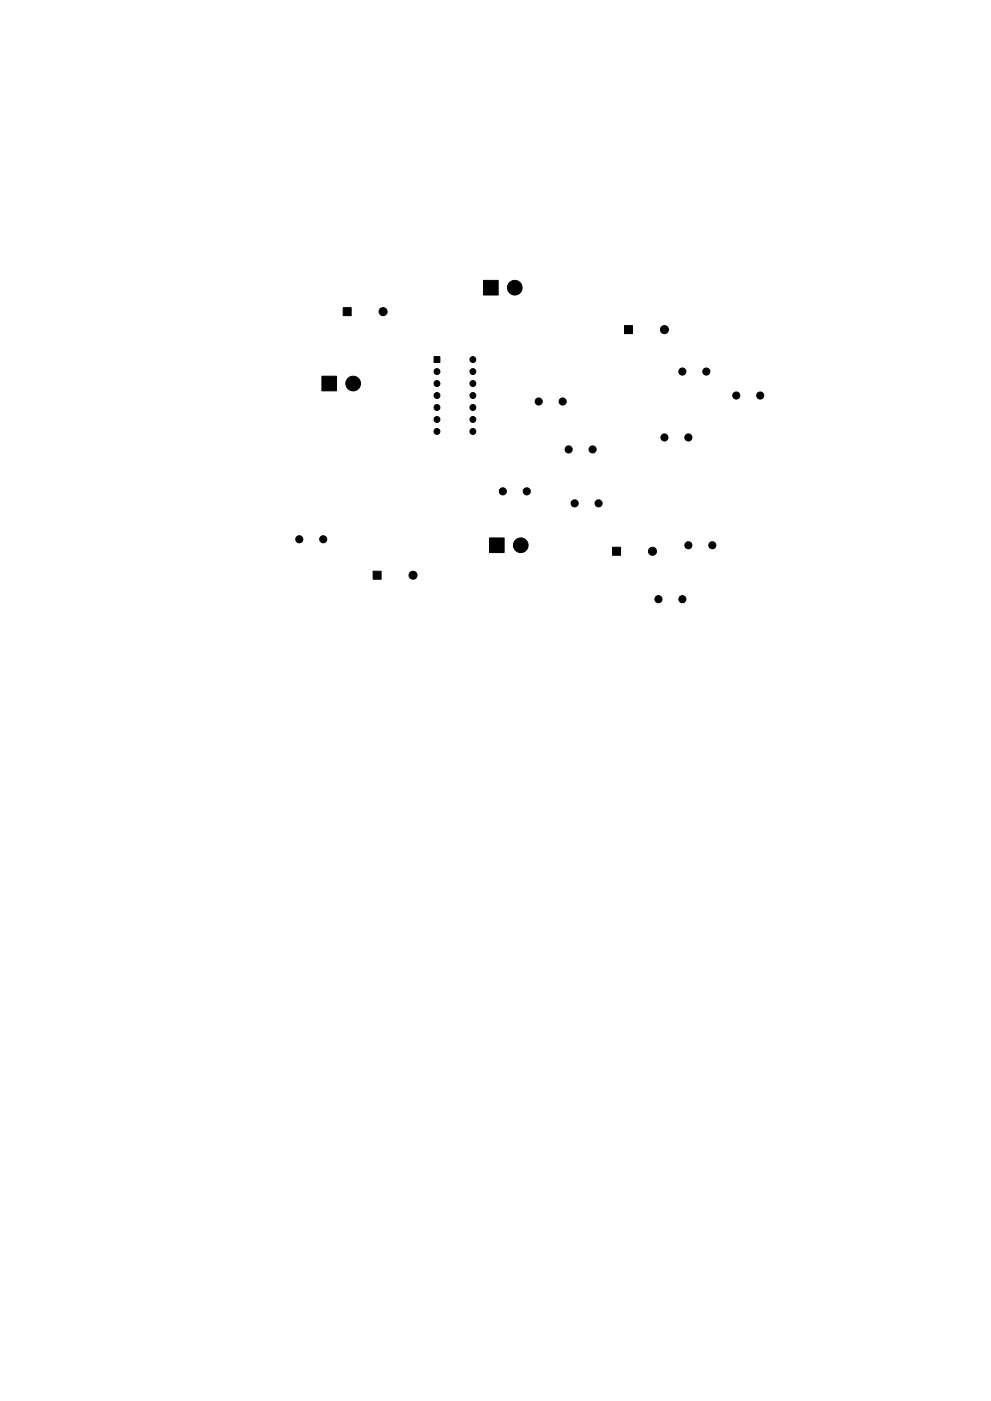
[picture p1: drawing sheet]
<svg xmlns="http://www.w3.org/2000/svg" width="210mm" height="297mm" viewBox="0 0 210 297" stroke-linecap="round" stroke-linejoin="round" font-family="sans-serif">
<g fill="#000" stroke="#000" stroke-width=".21">
<path d="M72.8 65.2h1.7v1.7h-1.7zM92.1 75.6h1.2v1.3h-1.2zM102.6 59.4h3.1v3.1h-3.1zM132.5 69h1.7v1.7h-1.7zM68.3 79.8h3.1v3.1h-3.1zM103.9 114.1h3.1v3.1h-3.1zM130 116h1.7v1.7h-1.7zM79.2 121.1h1.7v1.7h-1.7z"/>
<circle cx="81.3" cy="66.1" r=".86"/>
<circle cx="92.7" cy="78.8" r=".62"/>
<circle cx="100.3" cy="78.8" r=".62"/>
<circle cx="100.3" cy="76.2" r=".62"/>
<circle cx="109.2" cy="61" r="1.56"/>
<circle cx="141" cy="69.9" r=".86"/>
<circle cx="144.8" cy="78.8" r=".75"/>
<circle cx="149.9" cy="78.8" r=".75"/>
<circle cx="74.9" cy="81.3" r="1.56"/>
<circle cx="92.7" cy="88.9" r=".62"/>
<circle cx="92.7" cy="83.9" r=".62"/>
<circle cx="92.7" cy="86.4" r=".62"/>
<circle cx="92.7" cy="81.3" r=".62"/>
<circle cx="92.7" cy="91.5" r=".62"/>
<circle cx="100.3" cy="83.9" r=".62"/>
<circle cx="100.3" cy="81.3" r=".62"/>
<circle cx="100.3" cy="91.5" r=".62"/>
<circle cx="100.3" cy="88.9" r=".62"/>
<circle cx="100.3" cy="86.4" r=".62"/>
<circle cx="114.3" cy="85.1" r=".75"/>
<circle cx="119.4" cy="85.1" r=".75"/>
<circle cx="120.7" cy="95.3" r=".75"/>
<circle cx="125.7" cy="95.3" r=".75"/>
<circle cx="141" cy="92.7" r=".75"/>
<circle cx="146.1" cy="92.7" r=".75"/>
<circle cx="156.2" cy="83.9" r=".75"/>
<circle cx="161.3" cy="83.9" r=".75"/>
<circle cx="63.5" cy="114.3" r=".75"/>
<circle cx="68.6" cy="114.3" r=".75"/>
<circle cx="106.7" cy="104.2" r=".75"/>
<circle cx="110.5" cy="115.6" r="1.56"/>
<circle cx="111.8" cy="104.2" r=".75"/>
<circle cx="121.9" cy="106.7" r=".75"/>
<circle cx="127" cy="106.7" r=".75"/>
<circle cx="138.4" cy="116.9" r=".86"/>
<circle cx="146.1" cy="115.6" r=".75"/>
<circle cx="151.1" cy="115.6" r=".75"/>
<circle cx="87.6" cy="122" r=".86"/>
<circle cx="139.7" cy="127" r=".75"/>
<circle cx="144.8" cy="127" r=".75"/>
</g>
</svg>
